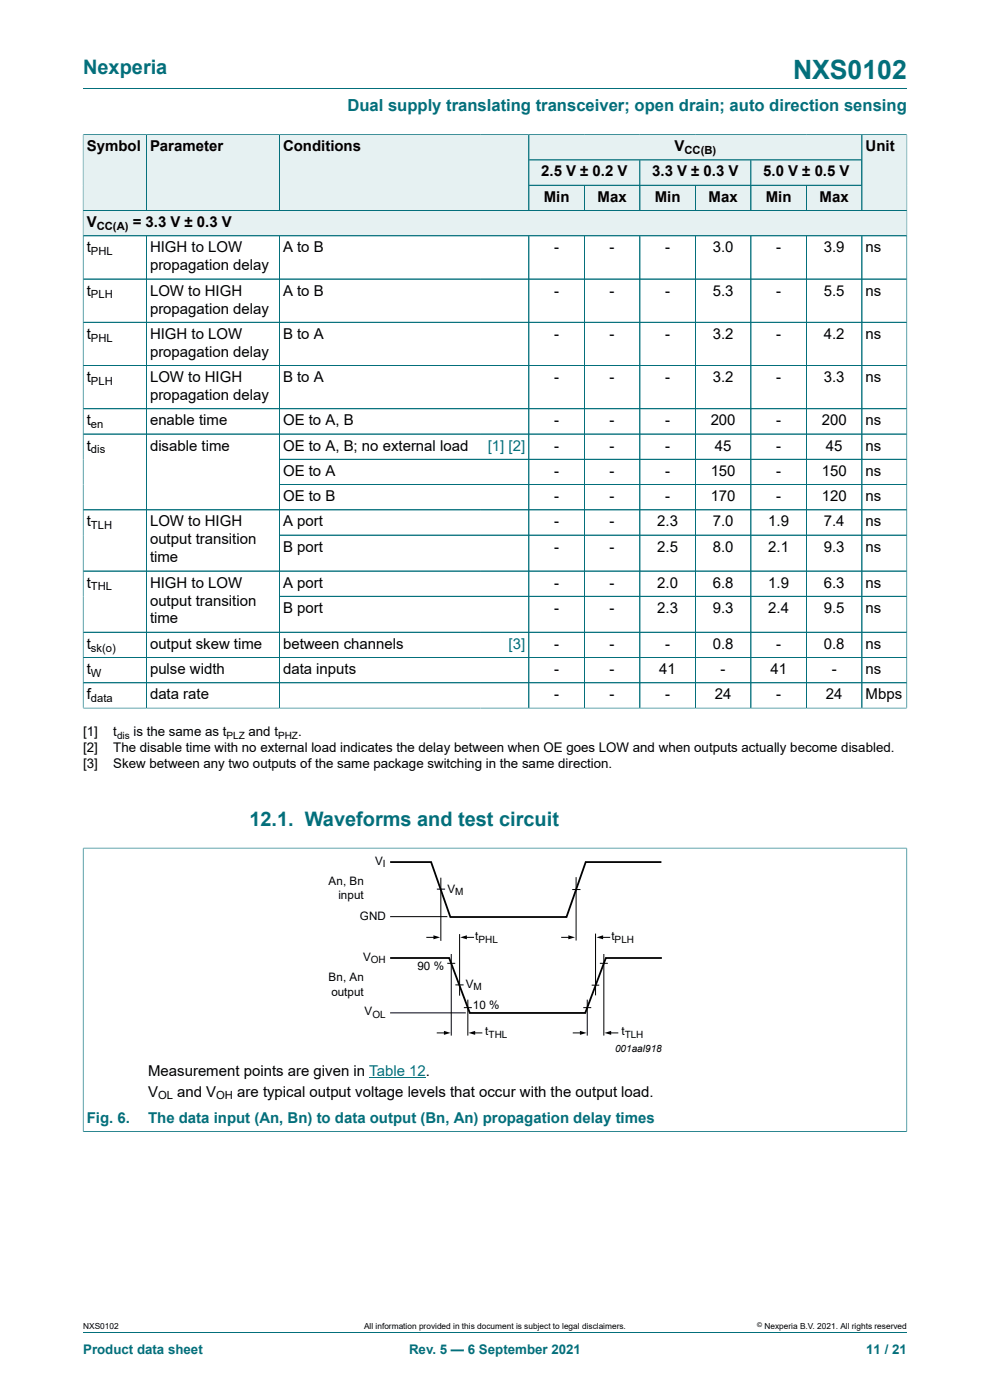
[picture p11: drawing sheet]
<svg xmlns="http://www.w3.org/2000/svg" width="210mm" height="297mm" viewBox="0 0 210 297" stroke-linecap="round" stroke-linejoin="round" font-family="sans-serif">
<defs><g id="words">
<text font-size="5.6" fill="#036f7b" x="168.2" y="16.8">NXS0102</text>
<g font-size="4.2" fill="#036f7b">
<text x="17.6" y="15.6">Nexperia</text>
<text x="52.9" y="175.3">12.1. Waveforms and test circuit</text>
</g>
<text font-size="3.5" fill="#036f7b" x="73.7" y="23.7">Dual supply translating transceiver; open drain; auto direction sensing</text>
<g font-size="3.2">
<text x="18.4" y="32.1">Symbol</text>
<text x="31.8" y="32.1">Parameter</text>
<text x="60" y="32.1">Conditions</text>
<text x="143.1" y="32.1">V</text>
<text x="183.6" y="32.1">Unit</text>
<text x="114.8" y="37.4">2.5 V ± 0.2 V</text>
<text x="138.4" y="37.4">3.3 V ± 0.3 V</text>
<text x="161.9" y="37.4">5.0 V ± 0.5 V</text>
<text x="115.3" y="42.8">Min</text>
<text x="126.8" y="42.8">Max</text>
<text x="138.9" y="42.8">Min</text>
<text x="150.3" y="42.8">Max</text>
<text x="162.4" y="42.8">Min</text>
<text x="173.9" y="42.8">Max</text>
<text x="18.4" y="48.2">V</text>
<text x="18.4" y="53.5">t</text>
<text x="28.2" y="48.2">= 3.3 V ± 0.3 V</text>
<text x="31.8" y="53.5">HIGH to LOW</text>
<text x="60" y="53.5">A to B</text>
<text x="117.5" y="53.5">-</text>
<text x="129.3" y="53.5">-</text>
<text x="141.1" y="53.5">-</text>
<text x="151.2" y="53.5">3.0</text>
<text x="164.6" y="53.5">-</text>
<text x="174.7" y="53.5">3.9</text>
<text x="183.6" y="53.5">ns</text>
<text x="31.8" y="57.3">propagation delay</text>
<text x="18.4" y="62.7">t</text>
<text x="31.8" y="62.7">LOW to HIGH</text>
<text x="60" y="62.7">A to B</text>
<text x="117.5" y="62.7">-</text>
<text x="129.3" y="62.7">-</text>
<text x="141.1" y="62.7">-</text>
<text x="151.2" y="62.7">5.3</text>
<text x="164.6" y="62.7">-</text>
<text x="174.7" y="62.7">5.5</text>
<text x="183.6" y="62.7">ns</text>
<text x="18.4" y="71.9">t</text>
<text x="31.8" y="66.5">propagation delay</text>
<text x="31.8" y="71.9">HIGH to LOW</text>
<text x="60" y="71.9">B to A</text>
<text x="117.5" y="71.9">-</text>
<text x="129.3" y="71.9">-</text>
<text x="141.1" y="71.9">-</text>
<text x="151.2" y="71.9">3.2</text>
<text x="164.6" y="71.9">-</text>
<text x="174.7" y="71.9">4.2</text>
<text x="183.6" y="71.9">ns</text>
<text x="31.8" y="75.7">propagation delay</text>
<text x="18.4" y="81">t</text>
<text x="31.8" y="81">LOW to HIGH</text>
<text x="60" y="81">B to A</text>
<text x="117.5" y="81">-</text>
<text x="129.3" y="81">-</text>
<text x="141.1" y="81">-</text>
<text x="151.2" y="81">3.2</text>
<text x="164.6" y="81">-</text>
<text x="174.7" y="81">3.3</text>
<text x="183.6" y="81">ns</text>
<text x="31.8" y="84.9">propagation delay</text>
<text x="18.4" y="90.2">t</text>
<text x="18.4" y="95.6">t</text>
<text x="31.8" y="90.2">enable time</text>
<text x="31.8" y="95.6">disable time</text>
<text x="60" y="90.2">OE to A, B</text>
<text x="60" y="95.6">OE to A, B; no external load</text>
<text x="117.5" y="90.2">-</text>
<text x="117.5" y="95.6">-</text>
<text x="129.3" y="90.2">-</text>
<text x="129.3" y="95.6">-</text>
<text x="141.1" y="90.2">-</text>
<text x="141.1" y="95.6">-</text>
<text x="150.7" y="90.2">200</text>
<text x="151.6" y="95.6">45</text>
<text x="164.6" y="90.2">-</text>
<text x="164.6" y="95.6">-</text>
<text x="174.3" y="90.2">200</text>
<text x="175.2" y="95.6">45</text>
<text x="183.6" y="90.2">ns</text>
<text x="183.6" y="95.6">ns</text>
<text x="60" y="100.9">OE to A</text>
<text x="117.5" y="100.9">-</text>
<text x="129.3" y="100.9">-</text>
<text x="141.1" y="100.9">-</text>
<text x="150.7" y="100.9">150</text>
<text x="164.6" y="100.9">-</text>
<text x="174.3" y="100.9">150</text>
<text x="183.6" y="100.9">ns</text>
<text x="60" y="106.3">OE to B</text>
<text x="117.5" y="106.3">-</text>
<text x="129.3" y="106.3">-</text>
<text x="141.1" y="106.3">-</text>
<text x="150.7" y="106.3">170</text>
<text x="164.6" y="106.3">-</text>
<text x="174.3" y="106.3">120</text>
<text x="183.6" y="106.3">ns</text>
<text x="18.4" y="111.7">t</text>
<text x="31.8" y="111.7">LOW to HIGH</text>
<text x="60" y="111.7">A port</text>
<text x="117.5" y="111.7">-</text>
<text x="129.3" y="111.7">-</text>
<text x="139.4" y="111.7">2.3</text>
<text x="151.2" y="111.7">7.0</text>
<text x="163" y="111.7">1.9</text>
<text x="174.7" y="111.7">7.4</text>
<text x="183.6" y="111.7">ns</text>
<text x="31.8" y="115.5">output transition</text>
<text x="31.8" y="119.3">time</text>
<text x="60" y="117">B port</text>
<text x="117.5" y="117">-</text>
<text x="129.3" y="117">-</text>
<text x="139.4" y="117">2.5</text>
<text x="151.2" y="117">8.0</text>
<text x="163" y="117">2.1</text>
<text x="174.7" y="117">9.3</text>
<text x="183.6" y="117">ns</text>
<text x="18.4" y="124.6">t</text>
<text x="31.8" y="124.6">HIGH to LOW</text>
<text x="60" y="124.6">A port</text>
<text x="117.5" y="124.6">-</text>
<text x="129.3" y="124.6">-</text>
<text x="139.4" y="124.6">2.0</text>
<text x="151.2" y="124.6">6.8</text>
<text x="163" y="124.6">1.9</text>
<text x="174.7" y="124.6">6.3</text>
<text x="183.6" y="124.6">ns</text>
<text x="31.8" y="128.5">output transition</text>
<text x="60" y="130">B port</text>
<text x="117.5" y="130">-</text>
<text x="129.3" y="130">-</text>
<text x="139.4" y="130">2.3</text>
<text x="151.2" y="130">9.3</text>
<text x="163" y="130">2.4</text>
<text x="174.7" y="130">9.5</text>
<text x="183.6" y="130">ns</text>
<text x="18.4" y="137.6">t</text>
<text x="31.8" y="132.3">time</text>
<text x="31.8" y="137.6">output skew time</text>
<text x="60" y="137.6">between channels</text>
<text x="117.5" y="137.6">-</text>
<text x="129.3" y="137.6">-</text>
<text x="141.1" y="137.6">-</text>
<text x="151.2" y="137.6">0.8</text>
<text x="164.6" y="137.6">-</text>
<text x="174.7" y="137.6">0.8</text>
<text x="183.6" y="137.6">ns</text>
<text x="18.4" y="143">t</text>
<text x="31.8" y="143">pulse width</text>
<text x="60" y="143">data inputs</text>
<text x="117.5" y="143">-</text>
<text x="129.3" y="143">-</text>
<text x="139.9" y="143">41</text>
<text x="152.9" y="143">-</text>
<text x="163.4" y="143">41</text>
<text x="176.4" y="143">-</text>
<text x="183.6" y="143">ns</text>
<text x="18.4" y="148.4">f</text>
<text x="31.8" y="148.4">data rate</text>
<text x="117.5" y="148.4">-</text>
<text x="129.3" y="148.4">-</text>
<text x="141.1" y="148.4">-</text>
<text x="151.6" y="148.4">24</text>
<text x="164.6" y="148.4">-</text>
<text x="175.2" y="148.4">24</text>
<text x="183.6" y="148.4">Mbps</text>
<text x="31.4" y="228.2">Measurement points are given in Table 12.</text>
<text x="31.4" y="232.6">V</text>
<text x="37.6" y="232.6">and V</text>
<text x="50.3" y="232.6">are typical output voltage levels that occur with the output load.</text>
</g>
<g font-size="3.2" fill="#00f">
<text x="103.5" y="95.6">[1] [2]</text>
<text x="107.9" y="137.6">[3]</text>
</g>
<g font-size="3.2" fill="#036f7b">
<text x="18.4" y="238.2">Fig. 6.</text>
<text x="31.4" y="238.2">The data input (An, Bn) to data output (Bn, An) propagation delay times</text>
</g>
<g font-size="2.8">
<text x="17.6" y="156.2">[1]</text>
<text x="17.6" y="159.6">[2]</text>
<text x="24" y="156.2">t</text>
<text x="24" y="159.6">The disable time with no external load indicates the delay between when OE goes LOW and when outputs actually become disabled.</text>
<text x="28.3" y="156.2">is the same as t</text>
<text x="52.7" y="156.2">and t</text>
<text x="63.2" y="156.2">.</text>
<text x="17.6" y="162.9">[3]</text>
<text x="24" y="162.9">Skew between any two outputs of the same package switching in the same direction.</text>
</g>
<g font-size="2.8" fill="#036f7b">
<text x="17.6" y="287.2">Product data sheet</text>
<text x="86.8" y="287.2">Rev. 5 — 6 September 2021</text>
<text x="183.7" y="287.2">11 / 21</text>
</g>
<g font-size="2.5">
<text x="79.6" y="183.5">V</text>
<text x="69.7" y="187.8">An, Bn</text>
<text x="71.8" y="190.7">input</text>
<text x="94.9" y="189.3">V</text>
<text x="76.3" y="195.2">GND</text>
<text x="77" y="203.9">V</text>
<text x="100.8" y="199.4">t</text>
<text x="129.7" y="199.5">t</text>
<text x="69.7" y="208.2">Bn, An</text>
<text x="88.6" y="205.7">90 %</text>
<text x="98.8" y="209.5">V</text>
<text x="70.3" y="211.2">output</text>
<text x="77.3" y="215.4">V</text>
<text x="100.3" y="214">10 %</text>
<text x="102.9" y="219.6">t</text>
<text x="131.8" y="219.6">t</text>
</g>
<g font-size="2.4">
<text x="145.2" y="32.7">CC(B)</text>
<text x="20.5" y="48.8">CC(A)</text>
<text x="19.3" y="54.1">PHL</text>
<text x="19.3" y="63.3">PLH</text>
<text x="19.3" y="72.5">PHL</text>
<text x="19.3" y="81.7">PLH</text>
<text x="19.3" y="90.8">en</text>
<text x="19.3" y="96.2">dis</text>
<text x="19.3" y="112.3">TLH</text>
<text x="19.3" y="125.3">THL</text>
<text x="19.3" y="138.2">sk(o)</text>
<text x="19.3" y="143.6">W</text>
<text x="19.3" y="149">data</text>
<text x="33.5" y="233.2">OL</text>
<text x="45.9" y="233.2">OH</text>
</g>
<g font-size="2.1">
<text x="24.8" y="156.7">dis</text>
<text x="48.1" y="156.7">PLZ</text>
<text x="59" y="156.7">PHZ</text>
<text x="81.2" y="184">I</text>
<text x="96.6" y="189.9">M</text>
<text x="101.5" y="199.9">PHL</text>
<text x="130.4" y="200">PLH</text>
<text x="78.7" y="204.4">OH</text>
<text x="100.4" y="210">M</text>
<text x="79" y="215.9">OL</text>
<text x="103.6" y="220.1">THL</text>
<text x="132.5" y="220.1">TLH</text>
<text x="130.5" y="223.2">001aal918</text>
</g>
<g font-size="1.8">
<text x="17.6" y="282">NXS0102</text>
<text x="77.2" y="282">All information provided in this document is subject to legal disclaimers.</text>
<text x="162.2" y="282">Nexperia B.V. 2021. All rights reserved</text>
</g>
<text font-size="1.4" x="160.6" y="281.6">©</text>
</g></defs>
<path d="M17.6 18.8h174.8M112.2 28.6h70.6v5.3h-70.6z" fill="none" stroke="#036f7b" stroke-width=".21"/>
<path d="M112.3 28.6h70.5v5.3h-70.5z" fill="#e6f1f2"/>
<path d="M112.2 33.9h23.5v5.4h-23.5z" fill="none" stroke="#036f7b" stroke-width=".21"/>
<path d="M112.3 34h23.4v5.2h-23.4z" fill="#e6f1f2"/>
<path d="M135.7 33.9h23.6v5.4h-23.6z" fill="none" stroke="#036f7b" stroke-width=".21"/>
<path d="M135.8 34h23.4v5.2h-23.4z" fill="#e6f1f2"/>
<path d="M159.3 33.9h23.5v5.4h-23.5z" fill="none" stroke="#036f7b" stroke-width=".21"/>
<path d="M159.4 34h23.4v5.2h-23.4z" fill="#e6f1f2"/>
<path d="M17.6 28.5v16.2h13.4v-16.1h-13.4" fill="none" stroke="#036f7b" stroke-width=".21"/>
<path d="M17.7 28.6h13.3v16h-13.3z" fill="#e6f1f2"/>
<path d="M31 28.6h28.3v16.1h-28.3z" fill="none" stroke="#036f7b" stroke-width=".21"/>
<path d="M31.1 28.6h28.1v16h-28.1z" fill="#e6f1f2"/>
<path d="M59.3 28.6h52.9v16.1h-52.9z" fill="none" stroke="#036f7b" stroke-width=".21"/>
<g fill="#e6f1f2">
<path d="M59.3 28.6h52.8v16h-52.8z"/>
<path d="M112.3 39.4h11.6v5.2h-11.6z"/>
</g>
<path d="M112.2 39.3h11.8v5.4h-11.8z" fill="none" stroke="#036f7b" stroke-width=".21"/>
<path d="M124 39.4h11.7v5.2h-11.7z" fill="#e6f1f2"/>
<path d="M124 39.3h11.7v5.4h-11.7z" fill="none" stroke="#036f7b" stroke-width=".21"/>
<path d="M135.8 39.4h11.6v5.2h-11.6z" fill="#e6f1f2"/>
<path d="M135.7 39.3h11.8v5.4h-11.8z" fill="none" stroke="#036f7b" stroke-width=".21"/>
<path d="M147.6 39.4h11.6v5.2h-11.6z" fill="#e6f1f2"/>
<path d="M147.5 39.3h11.8v5.4h-11.8z" fill="none" stroke="#036f7b" stroke-width=".21"/>
<path d="M159.4 39.4h11.6v5.2h-11.6z" fill="#e6f1f2"/>
<path d="M159.3 39.3h11.8v5.4h-11.8z" fill="none" stroke="#036f7b" stroke-width=".21"/>
<path d="M171.1 39.4h11.7v5.2h-11.7z" fill="#e6f1f2"/>
<path d="M192.4 28.5v16.2h-21.3v-5.4h11.7M192.4 28.6h-9.6v16.1" fill="none" stroke="#036f7b" stroke-width=".21"/>
<path d="M182.9 28.6h9.4v16h-9.4z" fill="#e6f1f2"/>
<path d="M17.6 44.7h174.8v5.3h-174.8z" fill="none" stroke="#036f7b" stroke-width=".21"/>
<path d="M17.7 44.7h174.6v5.3h-174.6z" fill="#e6f1f2"/>
<g fill="none" stroke="#036f7b" stroke-width=".21">
<path d="M17.6 28.6v121.7M17.7 28.6h174.6M31 28.6v16M59.3 28.6v16M112.2 28.6v16M112.3 33.9h70.5M112.3 39.3h70.5M124 39.4v5.2M135.7 34v10.6M147.5 39.4v5.2M159.3 34v10.6M171.1 39.4v5.2"/>
<path d="M182.8 28.6v16M192.4 28.6v121.7M17.6 50h174.8M17.6 59.2h174.8M17.7 44.7h174.6M31 50v100.2M59.3 50v100.2M112.2 50v100.2M124 50v100.2M135.7 50v100.2M147.5 50v100.2M159.3 50v100.2"/>
<path d="M171.1 50v100.2M182.8 50v100.2M17.6 68.4h174.8M192.4 77.5h-174.8M17.6 86.7h174.8M17.6 92.1h174.8M59.3 97.4h133.1M17.6 108.2h174.8M59.3 102.8h133.1M59.3 113.5h133.1M17.6 121.1h174.8M59.3 126.5h133.1"/>
<path d="M192.4 134.1h-174.8M192.4 139.5h-174.8M17.6 150.2h174.8M17.6 144.9h174.8M17.6 179.9h174.8M17.6 179.8v60.3M192.4 179.8v60.3M17.6 240.1h174.8M17.6 282.6h174.8"/>
</g>
<path d="M82.8 182.9h8.6l4.1 11.6h24.7l4-11.6h16.1M82.8 203.2h12.5l4.4 11.7h24.4l4.4-11.7h11.9" fill="none" stroke="#000" stroke-width=".38"/>
<g fill="none" stroke="#000" stroke-width=".21">
<path d="M82.8 194.5h12.1M90.5 198.9h1.7M92.7 188.6h1.7M93.5 186.2v13.4M97.5 198.2v13M98.8 198.9h1.6M119.1 198.9h1.7M121.4 188.7h1.7M122.2 186.1v13.4M126.3 198.1v13.1M127.7 198.9h1.6M82.8 214.9h16"/>
<path d="M92.8 219.1h1.6M94.9 204.4h1.7M95.7 202.4v17.3M96.6 208.9h1.7M98.4 213.8h1.7M99.2 212.1v7.6M100.5 219.1h1.7M121.6 219.1h1.7M123.7 213.8h1.7M124.6 212.1v7.6M125.5 209h1.6M127.2 204.4h1.7"/>
<path d="M128.1 202.4v17.3M129.4 219.1h1.7"/>
</g>
<path d="M91.9 198.4l1.5 .5-1.5 .4zM97.6 198.9l1.4-.5v.9zM120.6 198.4l1.4 .5-1.4 .4zM126.5 198.9l1.4-.5v.9zM94.2 218.7l1.4 .4-1.4 .4zM99.4 219.1l1.4-.4v.8zM123 218.7l1.4 .4-1.4 .4zM128.2 219.1l1.4-.4v.8z" fill="#000"/>
<path d="M78.3 228.5h12" fill="none" stroke="#00f" stroke-width=".21"/>
<use href="#words"/>
</svg>
